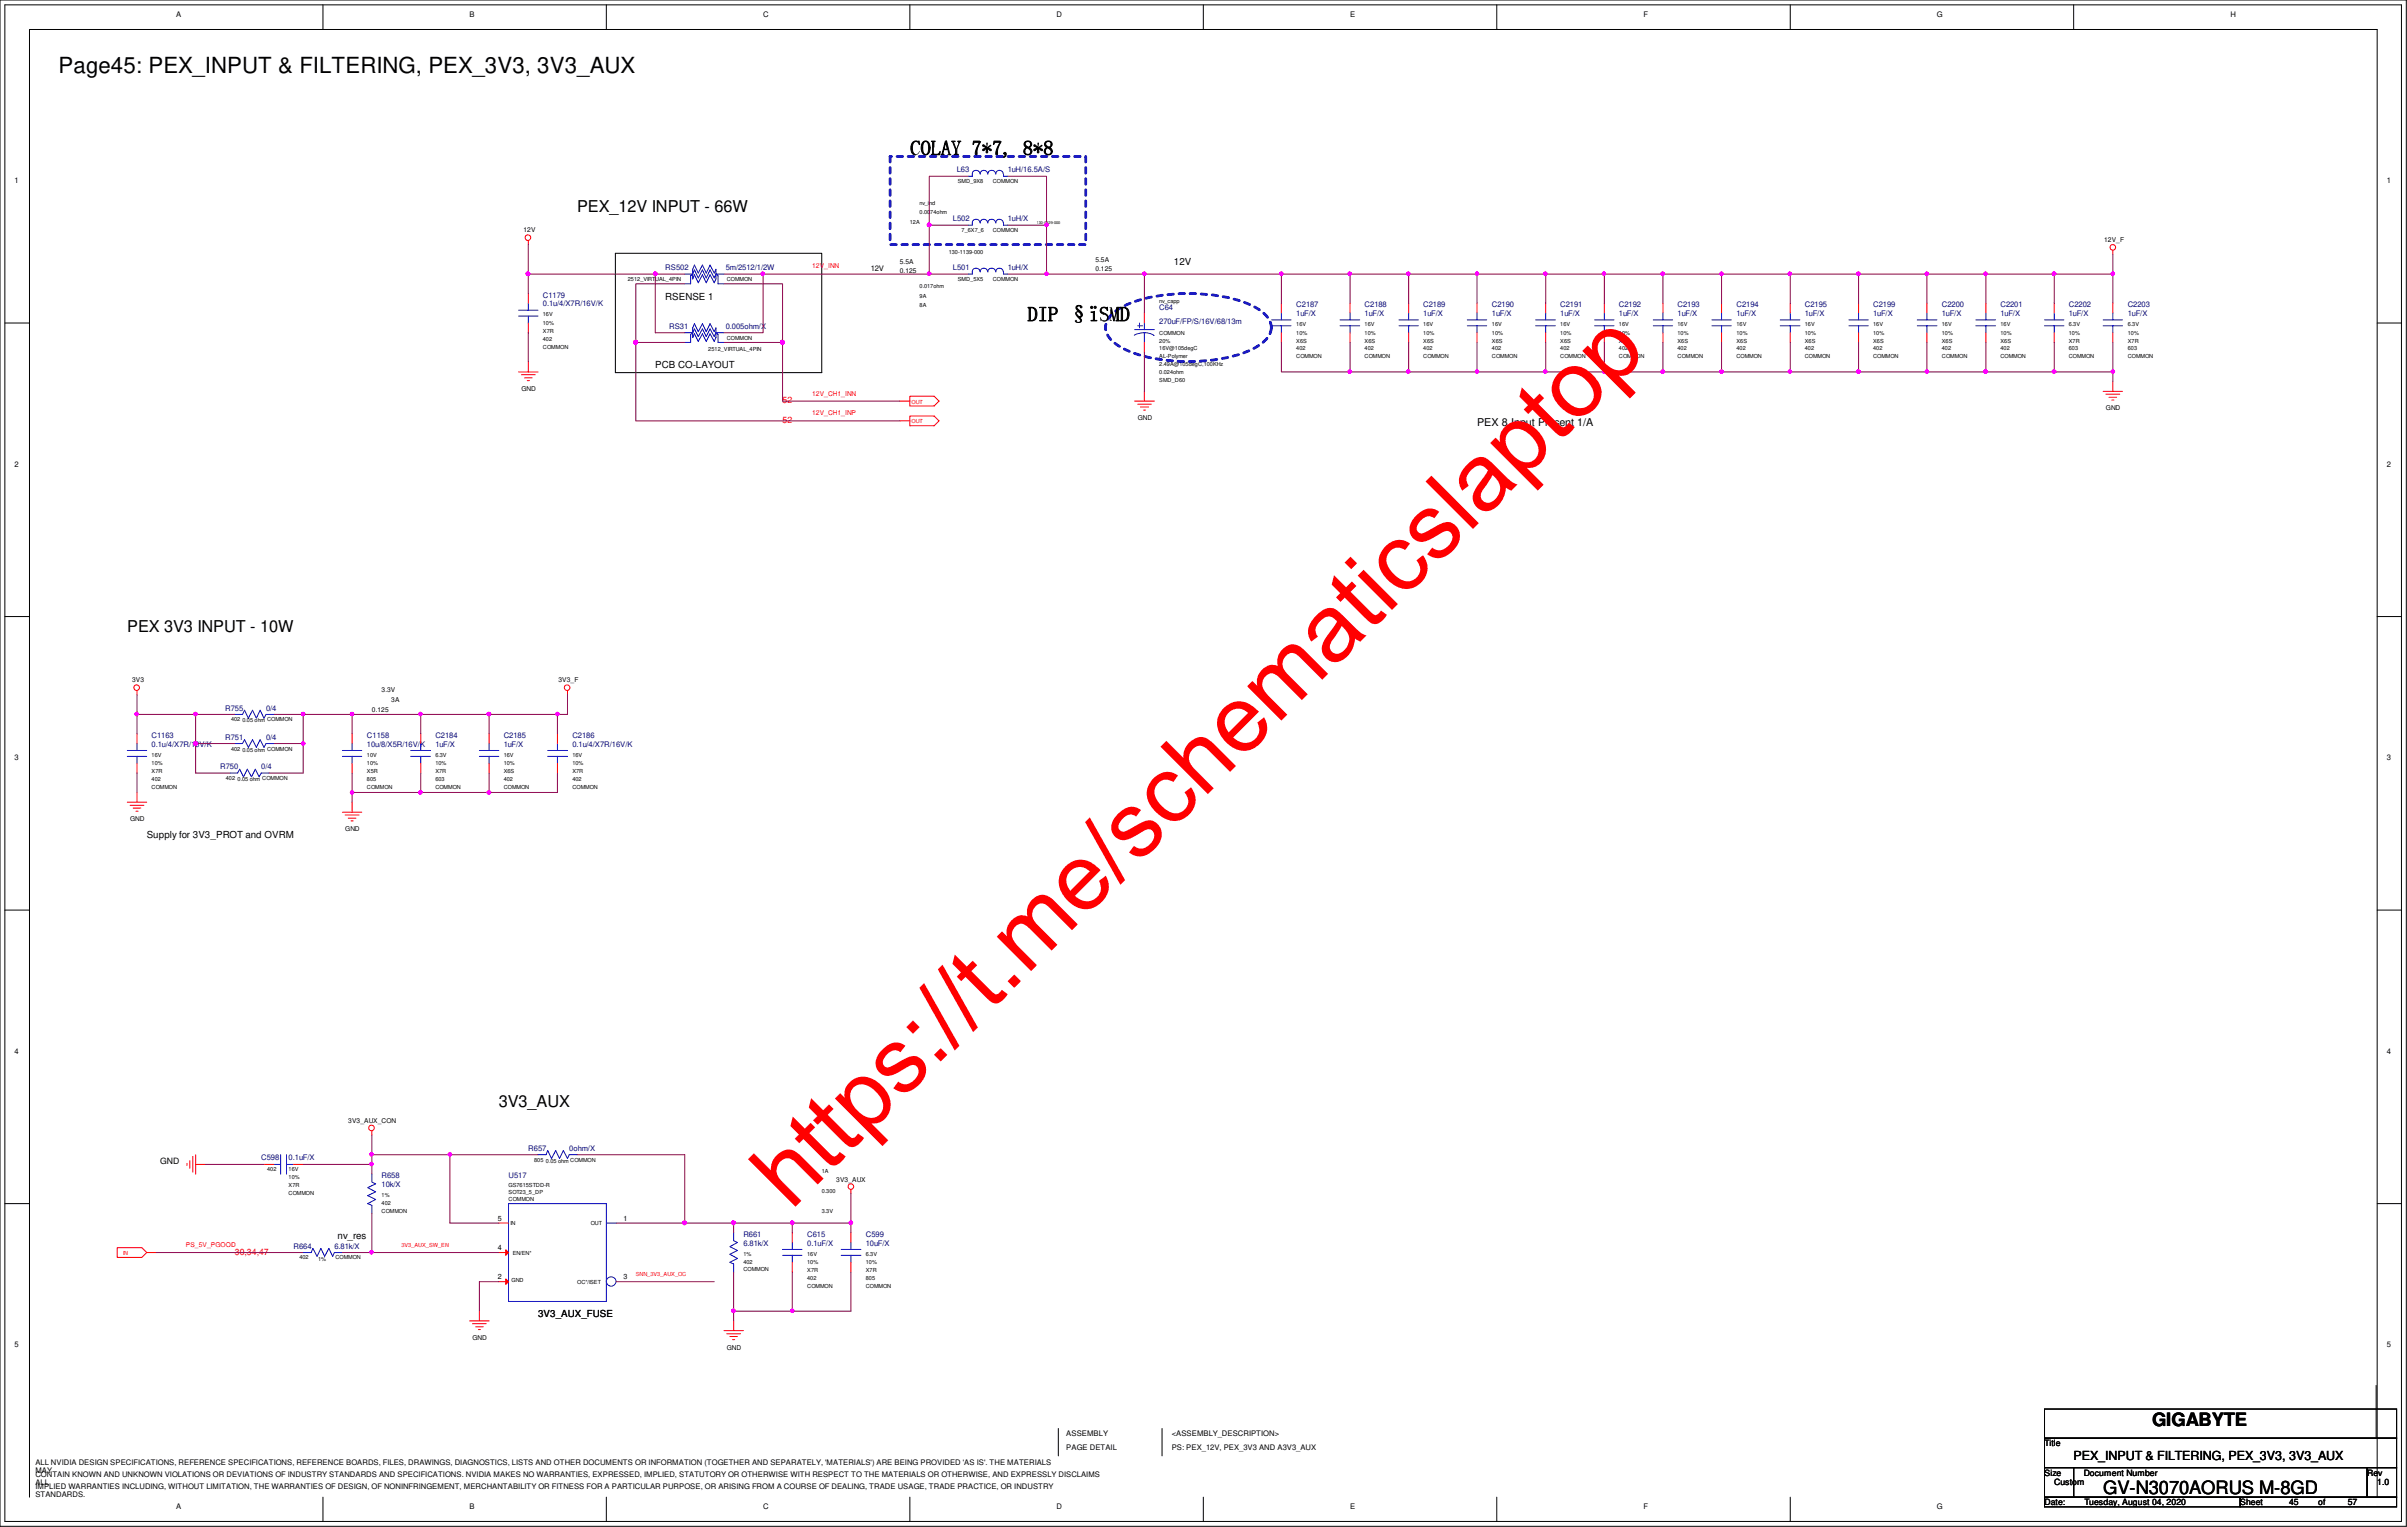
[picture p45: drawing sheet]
<svg xmlns="http://www.w3.org/2000/svg" width="294mm" height="186mm" viewBox="0 0 294 186" stroke-linecap="round" stroke-linejoin="round" font-family="sans-serif">
<defs><g id="words">
<text font-size="11.4" fill="#f00" x="96.5" y="147.8" transform="rotate(-45 96.5 147.8)">https://t.me/schematicslaptop</text>
<text font-size="2.7" x="7.2" y="8.9">Page45: PEX_INPUT &amp; FILTERING, PEX_3V3, 3V3_AUX</text>
<g font-size="2.5">
<text x="111.1" y="18.9">COLAY 7*7, 8*8</text>
<text x="125.4" y="39.2">DIP §ïSMD</text>
</g>
<g font-size="2.2">
<text x="262.6" y="174">GIGABYTE</text>
<text x="256.7" y="182.3">GV-N3070AORUS M-8GD</text>
</g>
<g font-size="2">
<text x="70.4" y="25.8">PEX_12V INPUT - 66W</text>
<text x="15.5" y="77.1">PEX 3V3 INPUT - 10W</text>
<text x="60.9" y="135">3V3_AUX</text>
</g>
<text font-size="1.5" x="253.1" y="178.1">PEX_INPUT &amp; FILTERING, PEX_3V3, 3V3_AUX</text>
<text font-size="1.3" x="180.3" y="52">PEX 8 Input Present 1/A</text>
<g font-size="1.2">
<text x="143.3" y="32.4">12V</text>
<text x="81.2" y="36.6">RSENSE 1</text>
<text x="80" y="44.9">PCB CO-LAYOUT</text>
<text x="17.9" y="102.2">Supply for 3V3_PROT and OVRM</text>
<text x="41.2" y="151.2">nv_res</text>
<text x="65.7" y="160.7">3V3_AUX_FUSE</text>
</g>
<g font-size="1.1" fill="#f00">
<text x="95.5" y="51.6">52</text>
<text x="95.5" y="49.2">52</text>
<text x="28.7" y="153.1">30,34,47</text>
</g>
<g font-size="1.1">
<text x="19.6" y="142.1">GND</text>
<text x="249.5" y="176.4">Title</text>
<text x="249.5" y="180">Size</text>
<text x="249.5" y="183.6">Date:</text>
<text x="250.7" y="181.2">Custom</text>
<text x="254.3" y="180">Document Number</text>
<text x="254.4" y="183.6">Tuesday, August 04, 2020</text>
<text x="273.4" y="183.6">Sheet</text>
<text x="279.4" y="183.6">45</text>
<text x="282.9" y="183.6">of</text>
<text x="286.5" y="183.6">57</text>
<text x="288.9" y="180">Rev</text>
<text x="290.1" y="181.2">1.0</text>
</g>
<g font-size=".9">
<text x="21.5" y="2">A</text>
<text x="57.3" y="2">B</text>
<text x="93.1" y="2">C</text>
<text x="128.9" y="2">D</text>
<text x="164.8" y="2">E</text>
<text x="200.6" y="2">F</text>
<text x="236.4" y="2">G</text>
<text x="272.2" y="2">H</text>
<text x="1.8" y="22.4">1</text>
<text x="291.3" y="22.4">1</text>
<text x="106.3" y="33.1">12V</text>
<text x="1.8" y="56.9">2</text>
<text x="291.3" y="56.9">2</text>
<text x="1.8" y="92.8">3</text>
<text x="291.3" y="92.8">3</text>
<text x="1.8" y="128.6">4</text>
<text x="291.3" y="128.6">4</text>
<text x="60.7" y="148.9">5</text>
<text x="76.1" y="148.9">1</text>
<text x="60.7" y="152.5">4</text>
<text x="60.7" y="156.1">2</text>
<text x="76.1" y="156.1">3</text>
<text x="1.8" y="164.4">5</text>
<text x="291.3" y="164.4">5</text>
<text x="4.3" y="178.7">ALL NVIDIA DESIGN SPECIFICATIONS, REFERENCE SPECIFICATIONS, REFERENCE BOARDS, FILES, DRAWINGS, DIAGNOSTICS, LISTS AND OTHER DOCUMENTS OR INFORMATION (TOGETHER AND SEPARATELY, 'MATERIALS') ARE BEING PROVIDED 'AS IS'. THE MATERIALS</text>
<text x="4.3" y="179.7">MAY</text>
<text x="130.1" y="177">PAGE DETAIL</text>
<text x="130.1" y="175.3">ASSEMBLY</text>
<text x="143" y="177">PS: PEX_12V, PEX_3V3 AND A3V3_AUX</text>
<text x="143" y="175.3">&lt;ASSEMBLY_DESCRIPTION&gt;</text>
<text x="4.3" y="180.2">CONTAIN KNOWN AND UNKNOWN VIOLATIONS OR DEVIATIONS OF INDUSTRY STANDARDS AND SPECIFICATIONS. NVIDIA MAKES NO WARRANTIES, EXPRESSED, IMPLIED, STATUTORY OR OTHERWISE WITH RESPECT TO THE MATERIALS OR OTHERWISE, AND EXPRESSLY DISCLAIMS</text>
<text x="4.3" y="181.1">ALL</text>
<text x="4.3" y="181.7">IMPLIED WARRANTIES INCLUDING, WITHOUT LIMITATION, THE WARRANTIES OF DESIGN, OF NONINFRINGEMENT, MERCHANTABILITY OR FITNESS FOR A PARTICULAR PURPOSE, OR ARISING FROM A COURSE OF DEALING, TRADE USAGE, TRADE PRACTICE, OR INDUSTRY</text>
<text x="4.3" y="182.7">STANDARDS.</text>
<text x="21.5" y="184.1">A</text>
<text x="57.3" y="184.1">B</text>
<text x="93.1" y="184.1">C</text>
<text x="128.9" y="184.1">D</text>
<text x="164.8" y="184.1">E</text>
<text x="200.6" y="184.1">F</text>
<text x="236.4" y="184.1">G</text>
</g>
<g font-size=".9" fill="#000080">
<text x="116.8" y="21">L63</text>
<text x="123" y="21">1uH/16.5A/S</text>
<text x="116.3" y="27">L502</text>
<text x="123" y="27">1uH/X</text>
<text x="81.2" y="33">RS502</text>
<text x="88.6" y="33">5m/2512/1/2W</text>
<text x="116.3" y="33">L501</text>
<text x="123" y="33">1uH/X</text>
<text x="66.3" y="37.4">0.1u/4/X7R/16V/K</text>
<text x="66.3" y="36.3">C1179</text>
<text x="81.7" y="40.1">RS31</text>
<text x="88.6" y="40.1">0.005ohm/X</text>
<text x="141.5" y="37.8">C64</text>
<text x="141.5" y="39.5">270uF/FP/S/16V/68/13m</text>
<text x="158.2" y="38.6">1uF/X</text>
<text x="158.2" y="37.5">C2187</text>
<text x="166.5" y="38.6">1uF/X</text>
<text x="166.5" y="37.5">C2188</text>
<text x="173.7" y="38.6">1uF/X</text>
<text x="173.7" y="37.5">C2189</text>
<text x="182.1" y="38.6">1uF/X</text>
<text x="182.1" y="37.5">C2190</text>
<text x="190.4" y="37.5">C2191</text>
<text x="190.4" y="38.6">1uF/X</text>
<text x="197.6" y="37.5">C2192</text>
<text x="197.6" y="38.6">1uF/X</text>
<text x="204.7" y="37.5">C2193</text>
<text x="204.7" y="38.6">1uF/X</text>
<text x="211.9" y="37.5">C2194</text>
<text x="211.9" y="38.6">1uF/X</text>
<text x="220.3" y="37.5">C2195</text>
<text x="220.3" y="38.6">1uF/X</text>
<text x="228.6" y="38.6">1uF/X</text>
<text x="228.6" y="37.5">C2199</text>
<text x="237" y="38.6">1uF/X</text>
<text x="237" y="37.5">C2200</text>
<text x="244.1" y="38.6">1uF/X</text>
<text x="244.1" y="37.5">C2201</text>
<text x="252.5" y="38.6">1uF/X</text>
<text x="252.5" y="37.5">C2202</text>
<text x="259.7" y="38.6">1uF/X</text>
<text x="259.7" y="37.5">C2203</text>
<text x="27.5" y="86.7">R755</text>
<text x="32.5" y="86.7">0/4</text>
<text x="18.5" y="90">C1163</text>
<text x="18.5" y="91.1">0.1u/4/X7R/16V/K</text>
<text x="26.9" y="93.9">R750</text>
<text x="27.5" y="90.3">R751</text>
<text x="31.9" y="93.9">0/4</text>
<text x="32.5" y="90.3">0/4</text>
<text x="44.8" y="91.1">10u/8/X5R/16V/K</text>
<text x="44.8" y="90">C1158</text>
<text x="53.1" y="90">C2184</text>
<text x="53.1" y="91.1">1uF/X</text>
<text x="61.5" y="90">C2185</text>
<text x="61.5" y="91.1">1uF/X</text>
<text x="69.9" y="90">C2186</text>
<text x="69.9" y="91.1">0.1u/4/X7R/16V/K</text>
<text x="31.9" y="141.5">C598</text>
<text x="35.2" y="141.5">0.1uF/X</text>
<text x="46.6" y="143.8">R658</text>
<text x="62.1" y="143.8">U517</text>
<text x="64.5" y="140.4">R657</text>
<text x="69.5" y="140.4">0ohm/X</text>
<text x="46.6" y="144.8">10k/X</text>
<text x="35.8" y="152.4">R664</text>
<text x="40.8" y="152.4">6.81k/X</text>
<text x="90.7" y="150.9">R661</text>
<text x="90.7" y="152">6.81k/X</text>
<text x="98.5" y="150.9">C615</text>
<text x="98.5" y="152">0.1uF/X</text>
<text x="105.7" y="152">10uF/X</text>
<text x="105.7" y="150.9">C599</text>
</g>
<g font-size=".8">
<text x="63.9" y="28.3">12V</text>
<text x="256.8" y="29.5">12V_F</text>
<text x="109.8" y="32.2">5.5A</text>
<text x="109.8" y="33.4">0.125</text>
<text x="133.7" y="33.1">0.125</text>
<text x="133.7" y="31.9">5.5A</text>
<text x="63.6" y="47.7">GND</text>
<text x="138.9" y="51.3">GND</text>
<text x="257" y="50.1">GND</text>
<text x="16.1" y="83.3">3V3</text>
<text x="68.2" y="83.3">3V3_F</text>
<text x="45.4" y="86.8">0.125</text>
<text x="46.6" y="84.5">3.3V</text>
<text x="47.8" y="85.6">3A</text>
<text x="15.9" y="100.2">GND</text>
<text x="42.1" y="101.4">GND</text>
<text x="42.5" y="137.1">3V3_AUX_CON</text>
<text x="102.1" y="144.3">3V3_AUX</text>
<text x="57.7" y="163.5">GND</text>
<text x="88.7" y="164.7">GND</text>
</g>
<g font-size=".8" fill="#f00">
<text x="99.1" y="32.7">12V_INN</text>
<text x="99.1" y="48.3">12V_CH1_INN</text>
<text x="99.1" y="50.6">12V_CH1_INP</text>
<text x="22.7" y="152.1">PS_5V_PGOOD</text>
</g>
<g font-size=".7">
<text x="116.9" y="22.4">SMD_9X8</text>
<text x="121.2" y="22.4">COMMON</text>
<text x="111" y="27.4">12A</text>
<text x="112.2" y="25">nv_ind</text>
<text x="112.2" y="26.2">0.0074ohm</text>
<text x="117.3" y="28.3">7_6X7_6</text>
<text x="121.2" y="28.3">COMMON</text>
<text x="76.6" y="34.3">2512_VIRTUAL_4PIN</text>
<text x="88.7" y="34.3">COMMON</text>
<text x="112.2" y="35.1">0.017ohm</text>
<text x="115.8" y="30.9">130-1139-000</text>
<text x="116.9" y="34.3">SMD_5X5</text>
<text x="121.2" y="34.3">COMMON</text>
<text x="66.3" y="40.6">X7R</text>
<text x="66.3" y="39.7">10%</text>
<text x="66.3" y="38.6">16V</text>
<text x="66.3" y="41.6">402</text>
<text x="88.7" y="41.4">COMMON</text>
<text x="112.2" y="37.5">8A</text>
<text x="112.2" y="36.3">9A</text>
<text x="141.5" y="36.9">nv_capp</text>
<text x="141.5" y="40.9">COMMON</text>
<text x="141.5" y="41.8">20%</text>
<text x="158.2" y="39.8">16V</text>
<text x="158.2" y="40.9">10%</text>
<text x="158.2" y="41.8">X6S</text>
<text x="166.5" y="39.8">16V</text>
<text x="166.5" y="40.9">10%</text>
<text x="166.5" y="41.8">X6S</text>
<text x="173.7" y="39.8">16V</text>
<text x="173.7" y="40.9">10%</text>
<text x="173.7" y="41.8">X6S</text>
<text x="182.1" y="40.9">10%</text>
<text x="182.1" y="39.8">16V</text>
<text x="182.1" y="41.8">X6S</text>
<text x="190.4" y="39.8">16V</text>
<text x="190.4" y="40.9">10%</text>
<text x="190.4" y="41.8">X6S</text>
<text x="197.6" y="39.8">16V</text>
<text x="197.6" y="41.8">X6S</text>
<text x="197.6" y="40.9">10%</text>
<text x="204.7" y="39.8">16V</text>
<text x="204.7" y="40.9">10%</text>
<text x="204.7" y="41.8">X6S</text>
<text x="211.9" y="40.9">10%</text>
<text x="211.9" y="39.8">16V</text>
<text x="211.9" y="41.8">X6S</text>
<text x="220.3" y="41.8">X6S</text>
<text x="220.3" y="40.9">10%</text>
<text x="220.3" y="39.8">16V</text>
<text x="228.6" y="40.9">10%</text>
<text x="228.6" y="39.8">16V</text>
<text x="228.6" y="41.8">X6S</text>
<text x="237" y="39.8">16V</text>
<text x="237" y="40.9">10%</text>
<text x="237" y="41.8">X6S</text>
<text x="244.1" y="40.9">10%</text>
<text x="244.1" y="39.8">16V</text>
<text x="244.1" y="41.8">X6S</text>
<text x="252.5" y="39.8">6.3V</text>
<text x="252.5" y="40.9">10%</text>
<text x="252.5" y="41.8">X7R</text>
<text x="259.7" y="41.8">X7R</text>
<text x="259.7" y="40.9">10%</text>
<text x="259.7" y="39.8">6.3V</text>
<text x="66.3" y="42.5">COMMON</text>
<text x="86.4" y="42.9">2512_VIRTUAL_4PIN</text>
<text x="141.5" y="46.6">SMD_D60</text>
<text x="141.5" y="45.6">0.024ohm</text>
<text x="141.5" y="43.7">AL-Polymer</text>
<text x="141.5" y="42.8">16V@105degC</text>
<text x="141.5" y="44.7">2.49A@105degC,100KHz</text>
<text x="158.2" y="43.7">COMMON</text>
<text x="158.2" y="42.8">402</text>
<text x="166.5" y="42.8">402</text>
<text x="166.5" y="43.7">COMMON</text>
<text x="173.7" y="43.7">COMMON</text>
<text x="173.7" y="42.8">402</text>
<text x="182.1" y="43.7">COMMON</text>
<text x="182.1" y="42.8">402</text>
<text x="190.4" y="43.7">COMMON</text>
<text x="190.4" y="42.8">402</text>
<text x="197.6" y="42.8">402</text>
<text x="197.6" y="43.7">COMMON</text>
<text x="204.7" y="42.8">402</text>
<text x="204.7" y="43.7">COMMON</text>
<text x="211.9" y="43.7">COMMON</text>
<text x="211.9" y="42.8">402</text>
<text x="220.3" y="43.7">COMMON</text>
<text x="220.3" y="42.8">402</text>
<text x="228.6" y="43.7">COMMON</text>
<text x="228.6" y="42.8">402</text>
<text x="237" y="42.8">402</text>
<text x="237" y="43.7">COMMON</text>
<text x="244.1" y="42.8">402</text>
<text x="244.1" y="43.7">COMMON</text>
<text x="252.5" y="43.7">COMMON</text>
<text x="252.5" y="42.8">603</text>
<text x="259.7" y="43.7">COMMON</text>
<text x="259.7" y="42.8">603</text>
<text x="28.2" y="88">402</text>
<text x="29.6" y="88.1">0.05 ohm COMMON</text>
<text x="18.5" y="93.4">10%</text>
<text x="18.5" y="94.4">X7R</text>
<text x="18.5" y="92.3">16V</text>
<text x="18.5" y="95.3">402</text>
<text x="27.6" y="95.2">402</text>
<text x="28.2" y="91.6">402</text>
<text x="29" y="95.3">0.05 ohm COMMON</text>
<text x="29.6" y="91.7">0.05 ohm COMMON</text>
<text x="44.8" y="95.3">805</text>
<text x="44.8" y="94.4">X5R</text>
<text x="44.8" y="92.3">10V</text>
<text x="44.8" y="93.4">10%</text>
<text x="53.1" y="95.3">603</text>
<text x="53.1" y="94.4">X7R</text>
<text x="53.1" y="93.4">10%</text>
<text x="53.1" y="92.3">6.3V</text>
<text x="61.5" y="95.3">402</text>
<text x="61.5" y="94.4">X6S</text>
<text x="61.5" y="93.4">10%</text>
<text x="61.5" y="92.3">16V</text>
<text x="69.9" y="94.4">X7R</text>
<text x="69.9" y="93.4">10%</text>
<text x="69.9" y="92.3">16V</text>
<text x="69.9" y="95.3">402</text>
<text x="18.5" y="96.3">COMMON</text>
<text x="44.8" y="96.3">COMMON</text>
<text x="53.1" y="96.3">COMMON</text>
<text x="61.5" y="96.3">COMMON</text>
<text x="69.9" y="96.3">COMMON</text>
<text x="32.6" y="142.9">402</text>
<text x="35.2" y="142.9">16V</text>
<text x="35.2" y="143.9">10%</text>
<text x="65.2" y="141.7">805</text>
<text x="66.6" y="141.9">0.05 ohm COMMON</text>
<text x="100.3" y="143.2">1A</text>
<text x="35.2" y="145.8">COMMON</text>
<text x="35.2" y="144.9">X7R</text>
<text x="46.6" y="146">1%</text>
<text x="46.6" y="147">402</text>
<text x="46.6" y="148">COMMON</text>
<text x="62.1" y="145.7">SOT23_5_DP</text>
<text x="62.1" y="146.5">COMMON</text>
<text x="62.1" y="144.9">GS7615STDD-R</text>
<text x="62.3" y="149.5">IN</text>
<text x="72.1" y="149.5">OUT</text>
<text x="100.3" y="145.5">0.300</text>
<text x="100.3" y="148">3.3V</text>
<text x="36.5" y="153.7">402</text>
<text x="38.8" y="153.8">1%</text>
<text x="40.9" y="153.7">COMMON</text>
<text x="62.6" y="153.1">EN/EN*</text>
<text x="90.7" y="153.2">1%</text>
<text x="90.7" y="154.2">402</text>
<text x="90.7" y="155.1">COMMON</text>
<text x="98.5" y="153.2">16V</text>
<text x="98.5" y="154.3">10%</text>
<text x="98.5" y="155.2">X7R</text>
<text x="105.7" y="155.2">X7R</text>
<text x="105.7" y="153.2">6.3V</text>
<text x="105.7" y="154.3">10%</text>
<text x="62.4" y="156.4">GND</text>
<text x="70.4" y="156.7">OC*/ISET</text>
<text x="98.5" y="156.2">402</text>
<text x="98.5" y="157.1">COMMON</text>
<text x="105.7" y="156.2">805</text>
<text x="105.7" y="157.1">COMMON</text>
</g>
<g font-size=".7" fill="#f00">
<text x="111.3" y="51.6">OUT</text>
<text x="111.3" y="49.2">OUT</text>
<text x="15" y="153.1">IN</text>
<text x="49" y="152.1">3V3_AUX_SW_EN</text>
<text x="77.6" y="155.7">SNN_3V3_AUX_OC</text>
</g>
<text font-size=".5" x="126.5" y="27.3">130-0429-000</text>
</g></defs>
<g fill="none" stroke="#000" stroke-width=".12">
<path d="M0 0h293.7v186.2h-293.7zM.6 .6h292.5v185h-292.5zM39.4 .6v3M74 .6v3M111 .6v3M146.9 .6v3M182.7 .6v3M218.5 .6v3M253.1 .6v3M.6 39.4h3M75.1 30.9h25.2v14.6h-25.2zM290.1 39.4h3"/>
<path d="M.6 75.2h3M290.1 75.2h3M.6 111h3M290.1 111h3M.6 146.9h3M290.1 146.9h3M129.2 174.3v3.3M141.8 174.3v3.3M249.5 171.9h43v3.6h-43zM249.5 175.5h43v3.6h-43zM249.5 179.1h3.6v3.6h-3.6zM253.1 179.1h35.8v3.6h-35.8z"/>
<path d="M288.9 179.1h3.6v3.6h-3.6zM290 169v6.4M3.6 182.7v-179.1h286.5v179.1M39.4 182.7v2.9M74 182.7v2.9M111 182.7v2.9M146.9 182.7v2.9M182.7 182.7v2.9M218.5 182.7v2.9M249.5 182.7h23.9v1.2h-23.9zM273.4 182.7h19.1v1.2h-19.1z"/>
</g>
<path d="M108.6 19.1h23.9v10.7h-23.9zM135.9 38.2a12.1 12.1 0 0 1 6.2-2.2 20.9 20.9 0 0 1 10.6 1.2 4.3 4.3 0 0 1 2.3 2.1 2.12 2.12 0 0 1-.8 2.4 12.2 12.2 0 0 1-6.2 2.2 20.7 20.7 0 0 1-10.6-1.2 4.3 4.3 0 0 1-2.4-2.1 2.14 2.14 0 0 1 .9-2.4z" fill="none" stroke="#00f" stroke-width=".34" stroke-dasharray=".7 .7"/>
<g fill="none" stroke="#f00" stroke-width=".12">
<path d="M64.5 29.4v.4M83.6 33.4h.1M83.6 34.6h.1M88.3 34.6h.1M88.3 33.4h.1M118.2 27.5h.1M123 27.5h.1M257.9 30.6v.4M63.3 45.4h2.4M63.6 45.7h1.7M64 46.1h.9M64.3 46.4h.3"/>
<path d="M64.5 44.2v1.2M83.6 40.6h.1M83.6 41.8h.1M88.3 41.8h.1M88.3 40.6h.1M109.8 51.4h1.2M109.8 48.9h1.2M111 50.8h3l.6 .6-.6 .5h-3zM111 48.3h3l.6 .6-.6 .6h-3zM138.5 48.9h2.4M138.9 49.3h1.6M139.2 49.7h1"/>
<path d="M139.6 50h.2M139.7 47.8v1.1M256.7 47.8h2.3M257 48.1h1.7M257.4 48.5h.9M257.7 48.8h.3M257.9 46.6v1.2M15.5 97.9h2.4M15.9 98.3h1.7M16.3 98.6h.9M16.6 99h.2M16.7 96.7v1.2"/>
<path d="M16.7 84.3v.5M16.7 89.5v1.2M16.7 93.1v1.2M28.1 94.3h.1M28.7 90.7h.1M28.7 87.2h.1M32.9 94.3h.1M33.4 90.7h.1M33.4 87.2h.1M41.8 99.1h2.4M42.1 99.4h1.7M42.5 99.8h.9"/>
<path d="M43 97.9v1.2M43 89.5v1.2M43 93.1v1.2M69.3 84.3v.5M42.8 100.2h.3M45.4 138v.5M19.1 152.8h-1.2l-.6 .6h-3v-1.2h3l.6 .6M22.8 141.9v.3M23.2 141.6v.9M23.5 141.1v1.9M23.9 142.1h1.2M23.9 140.9v2.4"/>
<path d="M32.2 142.1h1.2M35.8 142.1h1.2M37 152.8h.1M41.8 152.8h.1M45.4 143.3h.1M45.4 148h.1M58.5 160v1.2M75.2 149.2h.1M103.8 145.2v.4M57.3 161.2h2.4M57.7 161.5h1.7M58 161.9h1"/>
<path d="M58.4 162.2h.2M88.3 162.3h2.4M88.7 162.7h1.7M89.1 163.1h.9M89.4 163.4h.3M89.5 161.2v1.1"/>
<circle cx="64.4" cy="29" r=".34"/>
<circle cx="257.8" cy="30.2" r=".34"/>
<circle cx="16.7" cy="83.9" r=".34"/>
<circle cx="69.2" cy="83.9" r=".34"/>
<circle cx="45.3" cy="137.6" r=".34"/>
<circle cx="103.8" cy="144.8" r=".34"/>
</g>
<g fill="none" stroke="#00f" stroke-width=".12">
<path d="M83.6 33.4h.9M84.5 33.4l-.2 .3v.9h-.7M84.5 33.4l.3-.5 .4 1 .5-1 .5 1 .5-1 .5 1 .2-.5M84.8 39.5l.4 1 .5-1 .5 1 .5-1 .5 1 .2-.5v1.2l-.2 .5-.5-1-.5 1-.5-1-.5 1-.4-1-.3 .5v-1.2zM84.8 32.3l.4 1 .5-1 .5 1 .5-1 .5 1 .2-.4v1.1l-.2 .5-.5-1-.5 1-.5-1-.5 1-.4-1-.3 .5v-1.1zM87.4 33.4l.2 .3v.9h.7M87.4 33.4h.9M119.6 27.2a.5 .5 0 0 0-.6-.4 .5 .5 0 0 0-.3 .7h-.5M120.5 27.2a.45 .45 0 0 0-.4-.5 .45 .45 0 0 0-.5 .5M121.5 27.2a.47 .47 0 0 0-.5-.5 .47 .47 0 0 0-.4 .5M122.4 27.2a.45 .45 0 0 0-.4-.5 .45 .45 0 0 0-.5 .5M122.5 27.2v.3h.5"/>
<path d="M83.6 40.6h.9M84.5 40.6l-.2 .2v1h-.7M87.4 40.6l.2 .2v1h.7M87.4 40.6h.9M87.4 40.6l-.2 .5-.5-1-.5 1-.5-1-.5 1-.4-1-.3 .5M15.5 91.6h2.4M15.5 92.3h2.4M16.7 92.3v.8M16.7 90.7v.9M28.1 94.3h.9l.3-.4 .4 .9 .5-.9 .5 .9 .5-.9 .4 .9 .3-.5h1M28.7 90.7h.9l.2-.4 .5 .9 .5-.9 .5 .9 .4-.9 .5 .9 .3-.5h.9M28.7 87.2h.9l.2-.5 .5 .9 .5-.9 .5 .9 .4-.9 .5 .9 .3-.4h.9"/>
<path d="M41.8 91.6h2.4M41.8 92.3h2.4M43 92.3v.8M43 90.7v.9M33.4 142.1h.8M34.2 140.9v2.4M35 142.1h.8M35 140.9v2.4M37 152.8h1l.2-.5 .5 1 .5-1 .4 1 .5-1 .5 1 .2-.5h1M45.4 143.3v.9l.4 .2-.9 .5 .9 .5-.9 .5 .9 .4-.9 .6 .5 .2v.9M62.1 156.4h.1M62.1 152.8h.1"/>
<path d="M62.1 149.2h.1M62.1 146.9h11.9v11.9h-11.9zM74 149.2h1.2"/>
<circle cx="74.6" cy="156.4" r=".58"/>
</g>
<path d="M61.7 156l.4 .4-.4 .3z" fill="#f00"/>
<path d="M60.9 156.4h1.2M61.7 156l.4 .4-.4 .3zM75.2 156.4h.1" fill="none" stroke="#f00" stroke-width=".12"/>
<path d="M61.7 152.5l.4 .3-.4 .4z" fill="#f00"/>
<g fill="none" stroke="#f00" stroke-width=".12">
<path d="M64.5 35.8v1.2M64.5 39.4v1.2M118.2 33.4h.1M118.2 21.5h.1M123 33.4h.1M123 21.5h.1M139.7 38.2v1.2M156.4 37v1.2M164.8 37v1.2M171.9 37v1.2M180.3 37v1.2M188.6 37v1.2"/>
<path d="M195.8 37v1.2M202.9 37v1.2M210.1 37v1.2M218.5 37v1.2M226.8 37v1.2M235.2 37v1.2M242.4 37v1.2M250.7 37v1.2M257.9 37v1.2M139.7 41.8v1.2M156.4 40.6v1.2M164.8 40.6v1.2"/>
<path d="M171.9 40.6v1.2M180.3 40.6v1.2M188.6 40.6v1.2M195.8 40.6v1.2M202.9 40.6v1.2M210.1 40.6v1.2M218.5 40.6v1.2M226.8 40.6v1.2M235.2 40.6v1.2M242.4 40.6v1.2M250.7 40.6v1.2M257.9 40.6v1.2"/>
<path d="M51.4 89.5v1.2M51.4 93.1v1.2M59.7 89.5v1.2M59.7 93.1v1.2M68 89.5v1.2M68 93.1v1.2M60.9 152.8h1.2M60.9 149.2h1.2M61.7 152.5l.4 .3-.4 .4zM65.7 140.9h.1M70.4 140.9h.1M89.5 150.4h.1"/>
<path d="M89.5 155.2h.1M96.7 150.4v1.2M96.7 154v1.2M103.8 150.4v1.2M103.8 154v1.2"/>
</g>
<g fill="none" stroke="#00f" stroke-width=".12">
<path d="M63.3 37.8h2.4M63.3 38.6h2.4M64.5 38.6v.8M64.5 37v.8M119.6 33.1a.5 .5 0 0 0-.6-.4 .5 .5 0 0 0-.3 .7h-.5M119.6 21.2a.5 .5 0 0 0-.6-.4 .5 .5 0 0 0-.3 .7h-.5M120.5 33.1a.45 .45 0 0 0-.4-.4 .45 .45 0 0 0-.5 .5M120.5 21.2a.45 .45 0 0 0-.4-.4 .45 .45 0 0 0-.5 .5M121.5 33.1a.47 .47 0 0 0-.5-.4 .47 .47 0 0 0-.4 .5M121.5 21.2a.47 .47 0 0 0-.5-.4 .47 .47 0 0 0-.4 .5M122.4 33.1a.45 .45 0 0 0-.4-.4 .45 .45 0 0 0-.5 .5M122.4 21.2a.45 .45 0 0 0-.4-.4 .45 .45 0 0 0-.5 .5"/>
<path d="M122.5 33.2v.2h.5M122.5 21.3v.2h.5M138.9 39.8h.5M139.1 39.4v.6M139.7 39.4v.8M155.2 39h2.4M155.2 39.8h2.4M156.4 39.8v.8M156.4 38.2v.8M163.5 39h2.4M163.5 39.8h2.4M164.8 39.8v.8"/>
<path d="M164.8 38.2v.8M170.7 39h2.4M170.7 39.8h2.4M171.9 39.8v.8M171.9 38.2v.8M179.1 39h2.3M179.1 39.8h2.3M180.3 39.8v.8M180.3 38.2v.8M187.4 39h2.4M187.4 39.8h2.4M188.6 39.8v.8"/>
<path d="M188.6 38.2v.8M194.6 39h2.4M194.6 39.8h2.4M195.8 39.8v.8M195.8 38.2v.8M201.8 39h2.3M201.8 39.8h2.3M202.9 39.8v.8M202.9 38.2v.8M208.9 39h2.4M208.9 39.8h2.4M210.1 39.8v.8"/>
<path d="M210.1 38.2v.8M217.3 39h2.4M217.3 39.8h2.4M218.5 39.8v.8M218.5 38.2v.8M225.6 39h2.4M225.6 39.8h2.4M226.8 39.8v.8M226.8 38.2v.8M234 39h2.4M234 39.8h2.4M235.2 39.8v.8"/>
<path d="M235.2 38.2v.8M241.1 39h2.4M241.1 39.8h2.4M242.4 39.8v.8M242.4 38.2v.8M249.5 39h2.4M249.5 39.8h2.4M250.7 39.8v.8M250.7 38.2v.8M256.7 39h2.3M256.7 39.8h2.3M257.9 39.8v.8"/>
<path d="M257.9 38.2v.8M138.4 40.9a2.45 2.45 0 0 1 2.4 0M138.5 40.2h2.4M139.7 40.6v1.2M50.1 91.6h2.4M50.1 92.3h2.4M51.4 92.3v.8M51.4 90.7v.9M58.5 91.6h2.4M58.5 92.3h2.4M59.7 92.3v.8M59.7 90.7v.9"/>
<path d="M66.8 91.6h2.5M66.8 92.3h2.5M68 92.3v.8M68 90.7v.9M65.7 140.9h.9l.2-.5 .5 1 .5-1 .5 1 .4-1 .6 1 .2-.5h.9M89.5 150.4v1l.5 .2-.9 .5 .9 .5-.9 .4 .9 .5-.9 .5 .4 .2v1M95.5 152.4h2.4M95.5 153.2h2.4M96.7 153.2v.8M96.7 151.6v.8M102.7 152.4h2.4M102.7 153.2h2.4"/>
<path d="M103.8 153.2v.8M103.8 151.6v.8"/>
</g>
<path d="M64.5 33.4v2.4" fill="none" stroke="#800040" stroke-width=".12"/>
<path d="M64.3 33.2h.3v.2v.1l-.2 .1-.1-.1z" fill-rule="evenodd" fill="#f0f"/>
<path d="M64.3 33.2h.3v.2v.1l-.2 .1-.1-.1z" fill="none" stroke="#f0f" stroke-width=".12"/>
<path d="M64.5 33.4h15.5" fill="none" stroke="#800040" stroke-width=".12"/>
<path d="M64.3 33.2h.3v.2v.1l-.2 .1-.1-.1z" fill-rule="evenodd" fill="#f0f"/>
<path d="M64.3 33.2h.3v.2v.1l-.2 .1-.1-.1z" fill="none" stroke="#f0f" stroke-width=".12"/>
<path d="M79.8 33.2h.3l.1 .2-.1 .1-.1 .1-.2-.1z" fill-rule="evenodd" fill="#f0f"/>
<path d="M79.8 33.2h.3l.1 .2-.1 .1-.1 .1-.2-.1z" fill="none" stroke="#f0f" stroke-width=".12"/>
<path d="M80 33.4v7.2" fill="none" stroke="#800040" stroke-width=".12"/>
<path d="M79.8 33.2h.3l.1 .2-.1 .1-.1 .1-.2-.1z" fill-rule="evenodd" fill="#f0f"/>
<path d="M79.8 33.2h.3l.1 .2-.1 .1-.1 .1-.2-.1z" fill="none" stroke="#f0f" stroke-width=".12"/>
<path d="M64.5 29.8v3.6M80 40.6h3.6" fill="none" stroke="#800040" stroke-width=".12"/>
<path d="M64.3 33.2h.3v.2v.1l-.2 .1-.1-.1z" fill-rule="evenodd" fill="#f0f"/>
<path d="M64.3 33.2h.3v.2v.1l-.2 .1-.1-.1z" fill="none" stroke="#f0f" stroke-width=".12"/>
<path d="M80 33.4h3.6" fill="none" stroke="#800040" stroke-width=".12"/>
<path d="M79.8 33.2h.3l.1 .2-.1 .1-.1 .1-.2-.1z" fill-rule="evenodd" fill="#f0f"/>
<path d="M79.8 33.2h.3l.1 .2-.1 .1-.1 .1-.2-.1z" fill="none" stroke="#f0f" stroke-width=".12"/>
<path d="M88.3 41.8h7.2" fill="none" stroke="#800040" stroke-width=".12"/>
<path d="M95.3 41.6h.3l.1 .1-.1 .2-.1 .1-.2-.1z" fill-rule="evenodd" fill="#f0f"/>
<path d="M95.3 41.6h.3l.1 .1-.1 .2-.1 .1-.2-.1z" fill="none" stroke="#f0f" stroke-width=".12"/>
<path d="M95.5 41.8v7.1" fill="none" stroke="#800040" stroke-width=".12"/>
<path d="M95.3 41.6h.3l.1 .1-.1 .2-.1 .1-.2-.1z" fill-rule="evenodd" fill="#f0f"/>
<path d="M95.3 41.6h.3l.1 .1-.1 .2-.1 .1-.2-.1z" fill="none" stroke="#f0f" stroke-width=".12"/>
<path d="M88.3 34.6h7.2v7.2M95.5 48.9h14.3" fill="none" stroke="#800040" stroke-width=".12"/>
<path d="M95.3 41.6h.3l.1 .1-.1 .2-.1 .1-.2-.1z" fill-rule="evenodd" fill="#f0f"/>
<path d="M95.3 41.6h.3l.1 .1-.1 .2-.1 .1-.2-.1z" fill="none" stroke="#f0f" stroke-width=".12"/>
<path d="M83.6 34.6h-6v7.2" fill="none" stroke="#800040" stroke-width=".12"/>
<path d="M77.4 41.6h.3l.1 .1-.1 .2-.1 .1-.2-.1z" fill-rule="evenodd" fill="#f0f"/>
<path d="M77.4 41.6h.3l.1 .1-.1 .2-.1 .1-.2-.1z" fill="none" stroke="#f0f" stroke-width=".12"/>
<path d="M77.6 41.8v9.6" fill="none" stroke="#800040" stroke-width=".12"/>
<path d="M77.4 41.6h.3l.1 .1-.1 .2-.1 .1-.2-.1z" fill-rule="evenodd" fill="#f0f"/>
<path d="M77.4 41.6h.3l.1 .1-.1 .2-.1 .1-.2-.1z" fill="none" stroke="#f0f" stroke-width=".12"/>
<path d="M77.6 41.8h6M77.6 51.4h32.2" fill="none" stroke="#800040" stroke-width=".12"/>
<path d="M77.4 41.6h.3l.1 .1-.1 .2-.1 .1-.2-.1z" fill-rule="evenodd" fill="#f0f"/>
<path d="M77.4 41.6h.3l.1 .1-.1 .2-.1 .1-.2-.1z" fill="none" stroke="#f0f" stroke-width=".12"/>
<path d="M123 33.4h4.7M156.4 37v-3.6h-16.7v4.8" fill="none" stroke="#800040" stroke-width=".12"/>
<path d="M156.2 33.2h.3l.1 .2-.1 .1-.1 .1-.2-.1z" fill-rule="evenodd" fill="#f0f"/>
<path d="M156.2 33.2h.3l.1 .2-.1 .1-.1 .1-.2-.1z" fill="none" stroke="#f0f" stroke-width=".12"/>
<path d="M139.5 33.2h.3l.1 .2-.1 .1-.1 .1-.2-.1z" fill-rule="evenodd" fill="#f0f"/>
<path d="M139.5 33.2h.3l.1 .2-.1 .1-.1 .1-.2-.1z" fill="none" stroke="#f0f" stroke-width=".12"/>
<path d="M164.8 33.4v3.6" fill="none" stroke="#800040" stroke-width=".12"/>
<path d="M164.6 33.2h.3v.2v.1l-.2 .1-.1-.1z" fill-rule="evenodd" fill="#f0f"/>
<path d="M164.6 33.2h.3v.2v.1l-.2 .1-.1-.1z" fill="none" stroke="#f0f" stroke-width=".12"/>
<path d="M156.4 33.4h8.4M171.9 33.4v3.6" fill="none" stroke="#800040" stroke-width=".12"/>
<path d="M171.7 33.2h.3l.1 .2-.1 .1-.1 .1-.2-.1z" fill-rule="evenodd" fill="#f0f"/>
<path d="M171.7 33.2h.3l.1 .2-.1 .1-.1 .1-.2-.1z" fill="none" stroke="#f0f" stroke-width=".12"/>
<path d="M164.8 33.4h15.5v3.6M180.3 33.4h8.3v3.6" fill="none" stroke="#800040" stroke-width=".12"/>
<path d="M188.4 33.2h.3l.1 .2-.1 .1-.1 .1-.2-.1z" fill-rule="evenodd" fill="#f0f"/>
<path d="M188.4 33.2h.3l.1 .2-.1 .1-.1 .1-.2-.1z" fill="none" stroke="#f0f" stroke-width=".12"/>
<path d="M180.1 33.2h.3l.1 .2-.1 .1-.1 .1-.2-.1z" fill-rule="evenodd" fill="#f0f"/>
<path d="M180.1 33.2h.3l.1 .2-.1 .1-.1 .1-.2-.1z" fill="none" stroke="#f0f" stroke-width=".12"/>
<path d="M195.8 33.4v3.6" fill="none" stroke="#800040" stroke-width=".12"/>
<path d="M195.6 33.2h.3l.1 .2-.1 .1-.2 .1-.1-.1z" fill-rule="evenodd" fill="#f0f"/>
<path d="M195.6 33.2h.3l.1 .2-.1 .1-.2 .1-.1-.1z" fill="none" stroke="#f0f" stroke-width=".12"/>
<path d="M188.6 33.4h14.3v3.6" fill="none" stroke="#800040" stroke-width=".12"/>
<path d="M202.7 33.2h.4l.1 .2-.1 .1-.2 .1-.2-.1z" fill-rule="evenodd" fill="#f0f"/>
<path d="M202.7 33.2h.4l.1 .2-.1 .1-.2 .1-.2-.1z" fill="none" stroke="#f0f" stroke-width=".12"/>
<path d="M210.1 33.4v3.6" fill="none" stroke="#800040" stroke-width=".12"/>
<path d="M209.9 33.2h.3l.1 .2-.1 .1-.1 .1-.2-.1z" fill-rule="evenodd" fill="#f0f"/>
<path d="M209.9 33.2h.3l.1 .2-.1 .1-.1 .1-.2-.1z" fill="none" stroke="#f0f" stroke-width=".12"/>
<path d="M202.9 33.4h15.6v3.6M218.5 33.4h8.3v3.6" fill="none" stroke="#800040" stroke-width=".12"/>
<path d="M226.6 33.2h.4v.2v.1l-.2 .1-.2-.1z" fill-rule="evenodd" fill="#f0f"/>
<path d="M226.6 33.2h.4v.2v.1l-.2 .1-.2-.1z" fill="none" stroke="#f0f" stroke-width=".12"/>
<path d="M218.3 33.2h.3l.1 .2-.1 .1-.2 .1-.1-.1z" fill-rule="evenodd" fill="#f0f"/>
<path d="M218.3 33.2h.3l.1 .2-.1 .1-.2 .1-.1-.1z" fill="none" stroke="#f0f" stroke-width=".12"/>
<path d="M226.8 33.4h8.4v3.6M235.2 33.4h7.2v3.6" fill="none" stroke="#800040" stroke-width=".12"/>
<path d="M242.2 33.2h.3v.2v.1l-.2 .1-.1-.1z" fill-rule="evenodd" fill="#f0f"/>
<path d="M242.2 33.2h.3v.2v.1l-.2 .1-.1-.1z" fill="none" stroke="#f0f" stroke-width=".12"/>
<path d="M235 33.2h.3l.1 .2-.1 .1-.1 .1-.2-.1z" fill-rule="evenodd" fill="#f0f"/>
<path d="M235 33.2h.3l.1 .2-.1 .1-.1 .1-.2-.1z" fill="none" stroke="#f0f" stroke-width=".12"/>
<path d="M250.7 33.4v3.6" fill="none" stroke="#800040" stroke-width=".12"/>
<path d="M250.5 33.2h.3l.1 .2-.1 .1-.1 .1-.2-.1z" fill-rule="evenodd" fill="#f0f"/>
<path d="M250.5 33.2h.3l.1 .2-.1 .1-.1 .1-.2-.1z" fill="none" stroke="#f0f" stroke-width=".12"/>
<path d="M242.4 33.4h8.3M257.9 33.4v3.6" fill="none" stroke="#800040" stroke-width=".12"/>
<path d="M257.7 33.2h.3l.1 .2-.1 .1-.1 .1-.2-.1z" fill-rule="evenodd" fill="#f0f"/>
<path d="M257.7 33.2h.3l.1 .2-.1 .1-.1 .1-.2-.1z" fill="none" stroke="#f0f" stroke-width=".12"/>
<path d="M88.3 33.4h4.8M93.1 33.4v7.2h-4.8M93.1 33.4h20.3M257.9 31v2.4h-7.2" fill="none" stroke="#800040" stroke-width=".12"/>
<path d="M92.9 33.2h.3l.1 .2-.1 .1-.1 .1-.2-.1z" fill-rule="evenodd" fill="#f0f"/>
<path d="M92.9 33.2h.3l.1 .2-.1 .1-.1 .1-.2-.1z" fill="none" stroke="#f0f" stroke-width=".12"/>
<path d="M113.2 33.2h.3l.1 .2-.1 .1-.1 .1-.2-.1z" fill-rule="evenodd" fill="#f0f"/>
<path d="M113.2 33.2h.3l.1 .2-.1 .1-.1 .1-.2-.1z" fill="none" stroke="#f0f" stroke-width=".12"/>
<path d="M16.7 84.8v4.7M28.7 90.7h-4.8v3.6" fill="none" stroke="#800040" stroke-width=".12"/>
<path d="M23.7 90.6h.3l.1 .1-.1 .2h-.2h-.1z" fill-rule="evenodd" fill="#f0f"/>
<path d="M23.7 90.6h.3l.1 .1-.1 .2h-.2h-.1z" fill="none" stroke="#f0f" stroke-width=".12"/>
<path d="M16.7 87.2h7.2v3.5M23.9 94.3h4.2" fill="none" stroke="#800040" stroke-width=".12"/>
<path d="M23.7 87h.3l.1 .1-.1 .2h-.2h-.1z" fill-rule="evenodd" fill="#f0f"/>
<path d="M23.7 87h.3l.1 .1-.1 .2h-.2h-.1z" fill="none" stroke="#f0f" stroke-width=".12"/>
<path d="M16.5 87h.3l.1 .1-.1 .2h-.1h-.2z" fill-rule="evenodd" fill="#f0f"/>
<path d="M16.5 87h.3l.1 .1-.1 .2h-.1h-.2z" fill="none" stroke="#f0f" stroke-width=".12"/>
<path d="M23.9 87.2h4.8M70.4 140.9h13.2v8.3" fill="none" stroke="#800040" stroke-width=".12"/>
<path d="M83.4 149h.3l.1 .2-.1 .2h-.2h-.1z" fill-rule="evenodd" fill="#f0f"/>
<path d="M83.4 149h.3l.1 .2-.1 .2h-.2h-.1z" fill="none" stroke="#f0f" stroke-width=".12"/>
<path d="M75.2 149.2h14.3v1.2M89.5 149.2h7.2v1.2" fill="none" stroke="#800040" stroke-width=".12"/>
<path d="M96.5 149h.3l.1 .2-.1 .2h-.1h-.2z" fill-rule="evenodd" fill="#f0f"/>
<path d="M96.5 149h.3l.1 .2-.1 .2h-.1h-.2z" fill="none" stroke="#f0f" stroke-width=".12"/>
<path d="M89.3 149h.4v.2v.2h-.2h-.2z" fill-rule="evenodd" fill="#f0f"/>
<path d="M89.3 149h.4v.2v.2h-.2h-.2z" fill="none" stroke="#f0f" stroke-width=".12"/>
<path d="M96.7 149.2h7.1M103.8 145.6v4.8" fill="none" stroke="#800040" stroke-width=".12"/>
<path d="M103.7 149h.3l.1 .2-.1 .2h-.2h-.1z" fill-rule="evenodd" fill="#f0f"/>
<path d="M103.7 149h.3l.1 .2-.1 .2h-.2h-.1z" fill="none" stroke="#f0f" stroke-width=".12"/>
<path d="M45.4 138.5v3.6M37 142.1h8.4M45.4 142.1v1.2" fill="none" stroke="#800040" stroke-width=".12"/>
<path d="M45.2 141.9h.3l.1 .1-.1 .2h-.2h-.1z" fill-rule="evenodd" fill="#f0f"/>
<path d="M45.2 141.9h.3l.1 .1-.1 .2h-.2h-.1z" fill="none" stroke="#f0f" stroke-width=".12"/>
<path d="M45.2 140.7h.3l.1 .1-.1 .2-.2 .1-.1-.1z" fill-rule="evenodd" fill="#f0f"/>
<path d="M45.2 140.7h.3l.1 .1-.1 .2-.2 .1-.1-.1z" fill="none" stroke="#f0f" stroke-width=".12"/>
<path d="M45.4 140.9h9.5v8.3" fill="none" stroke="#800040" stroke-width=".12"/>
<path d="M54.8 140.7h.2l.1 .1-.1 .2-.1 .1-.1-.1z" fill-rule="evenodd" fill="#f0f"/>
<path d="M54.8 140.7h.2l.1 .1-.1 .2-.1 .1-.1-.1z" fill="none" stroke="#f0f" stroke-width=".12"/>
<path d="M41.8 152.8h19.1M54.9 140.9h10.8M54.9 149.2h6" fill="none" stroke="#800040" stroke-width=".12"/>
<path d="M45.2 152.6h.3l.1 .2-.1 .1-.2 .1-.1-.1z" fill-rule="evenodd" fill="#f0f"/>
<path d="M45.2 152.6h.3l.1 .2-.1 .1-.2 .1-.1-.1z" fill="none" stroke="#f0f" stroke-width=".12"/>
<path d="M37 90.7v3.6h-4.1M45.4 148v4.8" fill="none" stroke="#800040" stroke-width=".12"/>
<path d="M36.8 90.6h.3l.1 .1-.1 .2h-.1h-.2z" fill-rule="evenodd" fill="#f0f"/>
<path d="M36.8 90.6h.3l.1 .1-.1 .2h-.1h-.2z" fill="none" stroke="#f0f" stroke-width=".12"/>
<path d="M33.4 90.7h3.6M33.4 87.2h3.6" fill="none" stroke="#800040" stroke-width=".12"/>
<path d="M36.8 87h.3l.1 .1-.1 .2h-.1h-.2z" fill-rule="evenodd" fill="#f0f"/>
<path d="M36.8 87h.3l.1 .1-.1 .2h-.1h-.2z" fill="none" stroke="#f0f" stroke-width=".12"/>
<path d="M43 89.5v-2.3h-6v3.5" fill="none" stroke="#800040" stroke-width=".12"/>
<path d="M42.8 87h.3l.1 .1-.1 .2h-.1h-.2z" fill-rule="evenodd" fill="#f0f"/>
<path d="M42.8 87h.3l.1 .1-.1 .2h-.1h-.2z" fill="none" stroke="#f0f" stroke-width=".12"/>
<path d="M43 87.2h8.4M51.4 87.2h8.3M51.4 87.2v2.3" fill="none" stroke="#800040" stroke-width=".12"/>
<path d="M59.5 87h.3l.1 .1-.1 .2h-.2h-.1z" fill-rule="evenodd" fill="#f0f"/>
<path d="M59.5 87h.3l.1 .1-.1 .2h-.2h-.1z" fill="none" stroke="#f0f" stroke-width=".12"/>
<path d="M51.2 87h.2l.1 .1-.1 .2h-.1h-.1z" fill-rule="evenodd" fill="#f0f"/>
<path d="M51.2 87h.2l.1 .1-.1 .2h-.1h-.1z" fill="none" stroke="#f0f" stroke-width=".12"/>
<path d="M68 87.2h1.3M68 87.2h-8.3v2.3M68 87.2v2.3" fill="none" stroke="#800040" stroke-width=".12"/>
<path d="M67.9 87h.3v.1v.2h-.2h-.1z" fill-rule="evenodd" fill="#f0f"/>
<path d="M67.9 87h.3v.1v.2h-.2h-.1z" fill="none" stroke="#f0f" stroke-width=".12"/>
<path d="M64.5 40.6v3.6M16.7 94.3v2.4M43 96.7v1.2M69.3 84.8v2.4M25.1 142.1h7.1M60.9 156.4h-2.4v3.6" fill="none" stroke="#800040" stroke-width=".12"/>
<path d="M42.8 96.5h.3l.1 .2-.1 .1-.1 .1-.2-.1z" fill-rule="evenodd" fill="#f0f"/>
<path d="M42.8 96.5h.3l.1 .2-.1 .1-.1 .1-.2-.1z" fill="none" stroke="#f0f" stroke-width=".12"/>
<path d="M43 94.3v2.4h8.4M51.4 96.7h8.3M51.4 94.3v2.4" fill="none" stroke="#800040" stroke-width=".12"/>
<path d="M59.5 96.5h.3l.1 .2-.1 .1-.2 .1-.1-.1z" fill-rule="evenodd" fill="#f0f"/>
<path d="M59.5 96.5h.3l.1 .2-.1 .1-.2 .1-.1-.1z" fill="none" stroke="#f0f" stroke-width=".12"/>
<path d="M51.2 96.5h.2l.1 .2-.1 .1-.1 .1-.1-.1z" fill-rule="evenodd" fill="#f0f"/>
<path d="M51.2 96.5h.2l.1 .2-.1 .1-.1 .1-.1-.1z" fill="none" stroke="#f0f" stroke-width=".12"/>
<path d="M59.7 94.3v2.4h8.3v-2.4M89.5 155.2v4.8M89.5 160v1.2M96.7 155.2v4.8h-7.2" fill="none" stroke="#800040" stroke-width=".12"/>
<path d="M96.5 159.8h.3l.1 .1-.1 .2h-.1h-.2z" fill-rule="evenodd" fill="#f0f"/>
<path d="M96.5 159.8h.3l.1 .1-.1 .2h-.1h-.2z" fill="none" stroke="#f0f" stroke-width=".12"/>
<path d="M89.3 159.8h.4v.1v.2h-.2h-.2z" fill-rule="evenodd" fill="#f0f"/>
<path d="M89.3 159.8h.4v.1v.2h-.2h-.2z" fill="none" stroke="#f0f" stroke-width=".12"/>
<path d="M139.7 43v4.8M156.4 41.8v3.6h15.5M103.8 155.2v4.8h-7.1" fill="none" stroke="#800040" stroke-width=".12"/>
<path d="M164.6 45.2h.3v.1v.2l-.2 .1-.1-.1z" fill-rule="evenodd" fill="#f0f"/>
<path d="M164.6 45.2h.3v.1v.2l-.2 .1-.1-.1z" fill="none" stroke="#f0f" stroke-width=".12"/>
<path d="M171.7 45.2h.3l.1 .1-.1 .2-.1 .1-.2-.1z" fill-rule="evenodd" fill="#f0f"/>
<path d="M171.7 45.2h.3l.1 .1-.1 .2-.1 .1-.2-.1z" fill="none" stroke="#f0f" stroke-width=".12"/>
<path d="M164.8 41.8v3.6M180.3 41.8v3.6h-8.4v-3.6M188.6 41.8v3.6h-8.3" fill="none" stroke="#800040" stroke-width=".12"/>
<path d="M188.4 45.2h.3l.1 .1-.1 .2-.1 .1-.2-.1z" fill-rule="evenodd" fill="#f0f"/>
<path d="M188.4 45.2h.3l.1 .1-.1 .2-.1 .1-.2-.1z" fill="none" stroke="#f0f" stroke-width=".12"/>
<path d="M180.1 45.2h.3l.1 .1-.1 .2-.1 .1-.2-.1z" fill-rule="evenodd" fill="#f0f"/>
<path d="M180.1 45.2h.3l.1 .1-.1 .2-.1 .1-.2-.1z" fill="none" stroke="#f0f" stroke-width=".12"/>
<path d="M202.9 41.8v3.6h-7.1" fill="none" stroke="#800040" stroke-width=".12"/>
<path d="M195.6 45.2h.3l.1 .1-.1 .2-.2 .1-.1-.1z" fill-rule="evenodd" fill="#f0f"/>
<path d="M195.6 45.2h.3l.1 .1-.1 .2-.2 .1-.1-.1z" fill="none" stroke="#f0f" stroke-width=".12"/>
<path d="M195.8 41.8v3.6h-7.2M218.5 41.8v3.6h-15.6" fill="none" stroke="#800040" stroke-width=".12"/>
<path d="M209.9 45.2h.3l.1 .1-.1 .2-.1 .1-.2-.1z" fill-rule="evenodd" fill="#f0f"/>
<path d="M209.9 45.2h.3l.1 .1-.1 .2-.1 .1-.2-.1z" fill="none" stroke="#f0f" stroke-width=".12"/>
<path d="M202.7 45.2h.4l.1 .1-.1 .2-.2 .1-.2-.1z" fill-rule="evenodd" fill="#f0f"/>
<path d="M202.7 45.2h.4l.1 .1-.1 .2-.2 .1-.2-.1z" fill="none" stroke="#f0f" stroke-width=".12"/>
<path d="M210.1 41.8v3.6M226.8 41.8v3.6h-8.3" fill="none" stroke="#800040" stroke-width=".12"/>
<path d="M226.6 45.2h.4v.1v.2l-.2 .1-.2-.1z" fill-rule="evenodd" fill="#f0f"/>
<path d="M226.6 45.2h.4v.1v.2l-.2 .1-.2-.1z" fill="none" stroke="#f0f" stroke-width=".12"/>
<path d="M218.3 45.2h.3l.1 .1-.1 .2-.2 .1-.1-.1z" fill-rule="evenodd" fill="#f0f"/>
<path d="M218.3 45.2h.3l.1 .1-.1 .2-.2 .1-.1-.1z" fill="none" stroke="#f0f" stroke-width=".12"/>
<path d="M235.2 41.8v3.6h-8.4M242.4 41.8v3.6h-7.2" fill="none" stroke="#800040" stroke-width=".12"/>
<path d="M242.2 45.2h.3v.1v.2l-.2 .1-.1-.1z" fill-rule="evenodd" fill="#f0f"/>
<path d="M242.2 45.2h.3v.1v.2l-.2 .1-.1-.1z" fill="none" stroke="#f0f" stroke-width=".12"/>
<path d="M235 45.2h.3l.1 .1-.1 .2-.1 .1-.2-.1z" fill-rule="evenodd" fill="#f0f"/>
<path d="M235 45.2h.3l.1 .1-.1 .2-.1 .1-.2-.1z" fill="none" stroke="#f0f" stroke-width=".12"/>
<path d="M250.7 41.8v3.6h-8.3" fill="none" stroke="#800040" stroke-width=".12"/>
<path d="M250.5 45.2h.3l.1 .1-.1 .2-.1 .1-.2-.1z" fill-rule="evenodd" fill="#f0f"/>
<path d="M250.5 45.2h.3l.1 .1-.1 .2-.1 .1-.2-.1z" fill="none" stroke="#f0f" stroke-width=".12"/>
<path d="M250.7 45.4h7.2v1.2M257.9 41.8v3.6" fill="none" stroke="#800040" stroke-width=".12"/>
<path d="M257.7 45.2h.3l.1 .1-.1 .2-.1 .1-.2-.1z" fill-rule="evenodd" fill="#f0f"/>
<path d="M257.7 45.2h.3l.1 .1-.1 .2-.1 .1-.2-.1z" fill="none" stroke="#f0f" stroke-width=".12"/>
<path d="M123 27.5h4.7v5.9h12M19.1 152.8h17.9M75.2 156.4h12" fill="none" stroke="#800040" stroke-width=".12"/>
<path d="M127.6 33.2h.3v.2v.1l-.2 .1-.1-.1z" fill-rule="evenodd" fill="#f0f"/>
<path d="M127.6 33.2h.3v.2v.1l-.2 .1-.1-.1z" fill="none" stroke="#f0f" stroke-width=".12"/>
<path d="M118.2 27.5h-4.8v5.9h4.8M118.2 21.5h-4.8v6" fill="none" stroke="#800040" stroke-width=".12"/>
<path d="M113.2 27.3h.3l.1 .1-.1 .2h-.1h-.2z" fill-rule="evenodd" fill="#f0f"/>
<path d="M113.2 27.3h.3l.1 .1-.1 .2h-.1h-.2z" fill="none" stroke="#f0f" stroke-width=".12"/>
<path d="M123 21.5h4.7v6" fill="none" stroke="#800040" stroke-width=".12"/>
<path d="M127.6 27.3h.3v.1v.2h-.2h-.1z" fill-rule="evenodd" fill="#f0f"/>
<path d="M127.6 27.3h.3v.1v.2h-.2h-.1z" fill="none" stroke="#f0f" stroke-width=".12"/>
<path d="M64.3 33.2h.3v.2v.1l-.2 .1-.1-.1z" fill-rule="evenodd" fill="#f0f"/>
<path d="M64.3 33.2h.3v.2v.1l-.2 .1-.1-.1z" fill="none" stroke="#f0f" stroke-width=".12"/>
<path d="M64.3 33.2h.3v.2v.1l-.2 .1-.1-.1z" fill-rule="evenodd" fill="#f0f"/>
<path d="M64.3 33.2h.3v.2v.1l-.2 .1-.1-.1z" fill="none" stroke="#f0f" stroke-width=".12"/>
<path d="M79.8 33.2h.3l.1 .2-.1 .1-.1 .1-.2-.1z" fill-rule="evenodd" fill="#f0f"/>
<path d="M79.8 33.2h.3l.1 .2-.1 .1-.1 .1-.2-.1z" fill="none" stroke="#f0f" stroke-width=".12"/>
<path d="M79.8 33.2h.3l.1 .2-.1 .1-.1 .1-.2-.1z" fill-rule="evenodd" fill="#f0f"/>
<path d="M79.8 33.2h.3l.1 .2-.1 .1-.1 .1-.2-.1z" fill="none" stroke="#f0f" stroke-width=".12"/>
<path d="M64.3 33.2h.3v.2v.1l-.2 .1-.1-.1z" fill-rule="evenodd" fill="#f0f"/>
<path d="M64.3 33.2h.3v.2v.1l-.2 .1-.1-.1z" fill="none" stroke="#f0f" stroke-width=".12"/>
<path d="M79.8 33.2h.3l.1 .2-.1 .1-.1 .1-.2-.1z" fill-rule="evenodd" fill="#f0f"/>
<path d="M79.8 33.2h.3l.1 .2-.1 .1-.1 .1-.2-.1z" fill="none" stroke="#f0f" stroke-width=".12"/>
<path d="M95.3 41.6h.3l.1 .1-.1 .2-.1 .1-.2-.1z" fill-rule="evenodd" fill="#f0f"/>
<path d="M95.3 41.6h.3l.1 .1-.1 .2-.1 .1-.2-.1z" fill="none" stroke="#f0f" stroke-width=".12"/>
<path d="M95.3 41.6h.3l.1 .1-.1 .2-.1 .1-.2-.1z" fill-rule="evenodd" fill="#f0f"/>
<path d="M95.3 41.6h.3l.1 .1-.1 .2-.1 .1-.2-.1z" fill="none" stroke="#f0f" stroke-width=".12"/>
<path d="M95.3 41.6h.3l.1 .1-.1 .2-.1 .1-.2-.1z" fill-rule="evenodd" fill="#f0f"/>
<path d="M95.3 41.6h.3l.1 .1-.1 .2-.1 .1-.2-.1z" fill="none" stroke="#f0f" stroke-width=".12"/>
<path d="M77.4 41.6h.3l.1 .1-.1 .2-.1 .1-.2-.1z" fill-rule="evenodd" fill="#f0f"/>
<path d="M77.4 41.6h.3l.1 .1-.1 .2-.1 .1-.2-.1z" fill="none" stroke="#f0f" stroke-width=".12"/>
<path d="M77.4 41.6h.3l.1 .1-.1 .2-.1 .1-.2-.1z" fill-rule="evenodd" fill="#f0f"/>
<path d="M77.4 41.6h.3l.1 .1-.1 .2-.1 .1-.2-.1z" fill="none" stroke="#f0f" stroke-width=".12"/>
<path d="M77.4 41.6h.3l.1 .1-.1 .2-.1 .1-.2-.1z" fill-rule="evenodd" fill="#f0f"/>
<path d="M77.4 41.6h.3l.1 .1-.1 .2-.1 .1-.2-.1z" fill="none" stroke="#f0f" stroke-width=".12"/>
<path d="M156.2 33.2h.3l.1 .2-.1 .1-.1 .1-.2-.1z" fill-rule="evenodd" fill="#f0f"/>
<path d="M156.2 33.2h.3l.1 .2-.1 .1-.1 .1-.2-.1z" fill="none" stroke="#f0f" stroke-width=".12"/>
<path d="M139.5 33.2h.3l.1 .2-.1 .1-.1 .1-.2-.1z" fill-rule="evenodd" fill="#f0f"/>
<path d="M139.5 33.2h.3l.1 .2-.1 .1-.1 .1-.2-.1z" fill="none" stroke="#f0f" stroke-width=".12"/>
<path d="M164.6 33.2h.3v.2v.1l-.2 .1-.1-.1z" fill-rule="evenodd" fill="#f0f"/>
<path d="M164.6 33.2h.3v.2v.1l-.2 .1-.1-.1z" fill="none" stroke="#f0f" stroke-width=".12"/>
<path d="M171.7 33.2h.3l.1 .2-.1 .1-.1 .1-.2-.1z" fill-rule="evenodd" fill="#f0f"/>
<path d="M171.7 33.2h.3l.1 .2-.1 .1-.1 .1-.2-.1z" fill="none" stroke="#f0f" stroke-width=".12"/>
<path d="M188.4 33.2h.3l.1 .2-.1 .1-.1 .1-.2-.1z" fill-rule="evenodd" fill="#f0f"/>
<path d="M188.4 33.2h.3l.1 .2-.1 .1-.1 .1-.2-.1z" fill="none" stroke="#f0f" stroke-width=".12"/>
<path d="M180.1 33.2h.3l.1 .2-.1 .1-.1 .1-.2-.1z" fill-rule="evenodd" fill="#f0f"/>
<path d="M180.1 33.2h.3l.1 .2-.1 .1-.1 .1-.2-.1z" fill="none" stroke="#f0f" stroke-width=".12"/>
<path d="M195.6 33.2h.3l.1 .2-.1 .1-.2 .1-.1-.1z" fill-rule="evenodd" fill="#f0f"/>
<path d="M195.6 33.2h.3l.1 .2-.1 .1-.2 .1-.1-.1z" fill="none" stroke="#f0f" stroke-width=".12"/>
<path d="M202.7 33.2h.4l.1 .2-.1 .1-.2 .1-.2-.1z" fill-rule="evenodd" fill="#f0f"/>
<path d="M202.7 33.2h.4l.1 .2-.1 .1-.2 .1-.2-.1z" fill="none" stroke="#f0f" stroke-width=".12"/>
<path d="M209.9 33.2h.3l.1 .2-.1 .1-.1 .1-.2-.1z" fill-rule="evenodd" fill="#f0f"/>
<path d="M209.9 33.2h.3l.1 .2-.1 .1-.1 .1-.2-.1z" fill="none" stroke="#f0f" stroke-width=".12"/>
<path d="M226.6 33.2h.4v.2v.1l-.2 .1-.2-.1z" fill-rule="evenodd" fill="#f0f"/>
<path d="M226.6 33.2h.4v.2v.1l-.2 .1-.2-.1z" fill="none" stroke="#f0f" stroke-width=".12"/>
<path d="M218.3 33.2h.3l.1 .2-.1 .1-.2 .1-.1-.1z" fill-rule="evenodd" fill="#f0f"/>
<path d="M218.3 33.2h.3l.1 .2-.1 .1-.2 .1-.1-.1z" fill="none" stroke="#f0f" stroke-width=".12"/>
<path d="M242.2 33.2h.3v.2v.1l-.2 .1-.1-.1z" fill-rule="evenodd" fill="#f0f"/>
<path d="M242.2 33.2h.3v.2v.1l-.2 .1-.1-.1z" fill="none" stroke="#f0f" stroke-width=".12"/>
<path d="M235 33.2h.3l.1 .2-.1 .1-.1 .1-.2-.1z" fill-rule="evenodd" fill="#f0f"/>
<path d="M235 33.2h.3l.1 .2-.1 .1-.1 .1-.2-.1z" fill="none" stroke="#f0f" stroke-width=".12"/>
<path d="M250.5 33.2h.3l.1 .2-.1 .1-.1 .1-.2-.1z" fill-rule="evenodd" fill="#f0f"/>
<path d="M250.5 33.2h.3l.1 .2-.1 .1-.1 .1-.2-.1z" fill="none" stroke="#f0f" stroke-width=".12"/>
<path d="M257.7 33.2h.3l.1 .2-.1 .1-.1 .1-.2-.1z" fill-rule="evenodd" fill="#f0f"/>
<path d="M257.7 33.2h.3l.1 .2-.1 .1-.1 .1-.2-.1z" fill="none" stroke="#f0f" stroke-width=".12"/>
<path d="M92.9 33.2h.3l.1 .2-.1 .1-.1 .1-.2-.1z" fill-rule="evenodd" fill="#f0f"/>
<path d="M92.9 33.2h.3l.1 .2-.1 .1-.1 .1-.2-.1z" fill="none" stroke="#f0f" stroke-width=".12"/>
<path d="M113.2 33.2h.3l.1 .2-.1 .1-.1 .1-.2-.1z" fill-rule="evenodd" fill="#f0f"/>
<path d="M113.2 33.2h.3l.1 .2-.1 .1-.1 .1-.2-.1z" fill="none" stroke="#f0f" stroke-width=".12"/>
<path d="M23.7 90.6h.3l.1 .1-.1 .2h-.2h-.1z" fill-rule="evenodd" fill="#f0f"/>
<path d="M23.7 90.6h.3l.1 .1-.1 .2h-.2h-.1z" fill="none" stroke="#f0f" stroke-width=".12"/>
<path d="M23.7 87h.3l.1 .1-.1 .2h-.2h-.1z" fill-rule="evenodd" fill="#f0f"/>
<path d="M23.7 87h.3l.1 .1-.1 .2h-.2h-.1z" fill="none" stroke="#f0f" stroke-width=".12"/>
<path d="M16.5 87h.3l.1 .1-.1 .2h-.1h-.2z" fill-rule="evenodd" fill="#f0f"/>
<path d="M16.5 87h.3l.1 .1-.1 .2h-.1h-.2z" fill="none" stroke="#f0f" stroke-width=".12"/>
<path d="M83.4 149h.3l.1 .2-.1 .2h-.2h-.1z" fill-rule="evenodd" fill="#f0f"/>
<path d="M83.4 149h.3l.1 .2-.1 .2h-.2h-.1z" fill="none" stroke="#f0f" stroke-width=".12"/>
<path d="M96.5 149h.3l.1 .2-.1 .2h-.1h-.2z" fill-rule="evenodd" fill="#f0f"/>
<path d="M96.5 149h.3l.1 .2-.1 .2h-.1h-.2z" fill="none" stroke="#f0f" stroke-width=".12"/>
<path d="M89.3 149h.4v.2v.2h-.2h-.2z" fill-rule="evenodd" fill="#f0f"/>
<path d="M89.3 149h.4v.2v.2h-.2h-.2z" fill="none" stroke="#f0f" stroke-width=".12"/>
<path d="M103.7 149h.3l.1 .2-.1 .2h-.2h-.1z" fill-rule="evenodd" fill="#f0f"/>
<path d="M103.7 149h.3l.1 .2-.1 .2h-.2h-.1z" fill="none" stroke="#f0f" stroke-width=".12"/>
<path d="M45.2 141.9h.3l.1 .1-.1 .2h-.2h-.1z" fill-rule="evenodd" fill="#f0f"/>
<path d="M45.2 141.9h.3l.1 .1-.1 .2h-.2h-.1z" fill="none" stroke="#f0f" stroke-width=".12"/>
<path d="M45.2 140.7h.3l.1 .1-.1 .2-.2 .1-.1-.1z" fill-rule="evenodd" fill="#f0f"/>
<path d="M45.2 140.7h.3l.1 .1-.1 .2-.2 .1-.1-.1z" fill="none" stroke="#f0f" stroke-width=".12"/>
<path d="M54.8 140.7h.2l.1 .1-.1 .2-.1 .1-.1-.1z" fill-rule="evenodd" fill="#f0f"/>
<path d="M54.8 140.7h.2l.1 .1-.1 .2-.1 .1-.1-.1z" fill="none" stroke="#f0f" stroke-width=".12"/>
<path d="M45.2 152.6h.3l.1 .2-.1 .1-.2 .1-.1-.1z" fill-rule="evenodd" fill="#f0f"/>
<path d="M45.2 152.6h.3l.1 .2-.1 .1-.2 .1-.1-.1z" fill="none" stroke="#f0f" stroke-width=".12"/>
<path d="M36.8 90.6h.3l.1 .1-.1 .2h-.1h-.2z" fill-rule="evenodd" fill="#f0f"/>
<path d="M36.8 90.6h.3l.1 .1-.1 .2h-.1h-.2z" fill="none" stroke="#f0f" stroke-width=".12"/>
<path d="M36.8 87h.3l.1 .1-.1 .2h-.1h-.2z" fill-rule="evenodd" fill="#f0f"/>
<path d="M36.8 87h.3l.1 .1-.1 .2h-.1h-.2z" fill="none" stroke="#f0f" stroke-width=".12"/>
<path d="M42.8 87h.3l.1 .1-.1 .2h-.1h-.2z" fill-rule="evenodd" fill="#f0f"/>
<path d="M42.8 87h.3l.1 .1-.1 .2h-.1h-.2z" fill="none" stroke="#f0f" stroke-width=".12"/>
<path d="M59.5 87h.3l.1 .1-.1 .2h-.2h-.1z" fill-rule="evenodd" fill="#f0f"/>
<path d="M59.5 87h.3l.1 .1-.1 .2h-.2h-.1z" fill="none" stroke="#f0f" stroke-width=".12"/>
<path d="M51.2 87h.2l.1 .1-.1 .2h-.1h-.1z" fill-rule="evenodd" fill="#f0f"/>
<path d="M51.2 87h.2l.1 .1-.1 .2h-.1h-.1z" fill="none" stroke="#f0f" stroke-width=".12"/>
<path d="M67.9 87h.3v.1v.2h-.2h-.1z" fill-rule="evenodd" fill="#f0f"/>
<path d="M67.9 87h.3v.1v.2h-.2h-.1z" fill="none" stroke="#f0f" stroke-width=".12"/>
<path d="M42.8 96.5h.3l.1 .2-.1 .1-.1 .1-.2-.1z" fill-rule="evenodd" fill="#f0f"/>
<path d="M42.8 96.5h.3l.1 .2-.1 .1-.1 .1-.2-.1z" fill="none" stroke="#f0f" stroke-width=".12"/>
<path d="M59.5 96.5h.3l.1 .2-.1 .1-.2 .1-.1-.1z" fill-rule="evenodd" fill="#f0f"/>
<path d="M59.5 96.5h.3l.1 .2-.1 .1-.2 .1-.1-.1z" fill="none" stroke="#f0f" stroke-width=".12"/>
<path d="M51.2 96.5h.2l.1 .2-.1 .1-.1 .1-.1-.1z" fill-rule="evenodd" fill="#f0f"/>
<path d="M51.2 96.5h.2l.1 .2-.1 .1-.1 .1-.1-.1z" fill="none" stroke="#f0f" stroke-width=".12"/>
<path d="M96.5 159.8h.3l.1 .1-.1 .2h-.1h-.2z" fill-rule="evenodd" fill="#f0f"/>
<path d="M96.5 159.8h.3l.1 .1-.1 .2h-.1h-.2z" fill="none" stroke="#f0f" stroke-width=".12"/>
<path d="M89.3 159.8h.4v.1v.2h-.2h-.2z" fill-rule="evenodd" fill="#f0f"/>
<path d="M89.3 159.8h.4v.1v.2h-.2h-.2z" fill="none" stroke="#f0f" stroke-width=".12"/>
<path d="M164.6 45.2h.3v.1v.2l-.2 .1-.1-.1z" fill-rule="evenodd" fill="#f0f"/>
<path d="M164.6 45.2h.3v.1v.2l-.2 .1-.1-.1z" fill="none" stroke="#f0f" stroke-width=".12"/>
<path d="M171.7 45.2h.3l.1 .1-.1 .2-.1 .1-.2-.1z" fill-rule="evenodd" fill="#f0f"/>
<path d="M171.7 45.2h.3l.1 .1-.1 .2-.1 .1-.2-.1z" fill="none" stroke="#f0f" stroke-width=".12"/>
<path d="M188.4 45.2h.3l.1 .1-.1 .2-.1 .1-.2-.1z" fill-rule="evenodd" fill="#f0f"/>
<path d="M188.4 45.2h.3l.1 .1-.1 .2-.1 .1-.2-.1z" fill="none" stroke="#f0f" stroke-width=".12"/>
<path d="M180.1 45.2h.3l.1 .1-.1 .2-.1 .1-.2-.1z" fill-rule="evenodd" fill="#f0f"/>
<path d="M180.1 45.2h.3l.1 .1-.1 .2-.1 .1-.2-.1z" fill="none" stroke="#f0f" stroke-width=".12"/>
<path d="M195.6 45.2h.3l.1 .1-.1 .2-.2 .1-.1-.1z" fill-rule="evenodd" fill="#f0f"/>
<path d="M195.6 45.2h.3l.1 .1-.1 .2-.2 .1-.1-.1z" fill="none" stroke="#f0f" stroke-width=".12"/>
<path d="M209.9 45.2h.3l.1 .1-.1 .2-.1 .1-.2-.1z" fill-rule="evenodd" fill="#f0f"/>
<path d="M209.9 45.2h.3l.1 .1-.1 .2-.1 .1-.2-.1z" fill="none" stroke="#f0f" stroke-width=".12"/>
<path d="M202.7 45.2h.4l.1 .1-.1 .2-.2 .1-.2-.1z" fill-rule="evenodd" fill="#f0f"/>
<path d="M202.7 45.2h.4l.1 .1-.1 .2-.2 .1-.2-.1z" fill="none" stroke="#f0f" stroke-width=".12"/>
<path d="M226.6 45.2h.4v.1v.2l-.2 .1-.2-.1z" fill-rule="evenodd" fill="#f0f"/>
<path d="M226.6 45.2h.4v.1v.2l-.2 .1-.2-.1z" fill="none" stroke="#f0f" stroke-width=".12"/>
<path d="M218.3 45.2h.3l.1 .1-.1 .2-.2 .1-.1-.1z" fill-rule="evenodd" fill="#f0f"/>
<path d="M218.3 45.2h.3l.1 .1-.1 .2-.2 .1-.1-.1z" fill="none" stroke="#f0f" stroke-width=".12"/>
<path d="M242.2 45.2h.3v.1v.2l-.2 .1-.1-.1z" fill-rule="evenodd" fill="#f0f"/>
<path d="M242.2 45.2h.3v.1v.2l-.2 .1-.1-.1z" fill="none" stroke="#f0f" stroke-width=".12"/>
<path d="M235 45.2h.3l.1 .1-.1 .2-.1 .1-.2-.1z" fill-rule="evenodd" fill="#f0f"/>
<path d="M235 45.2h.3l.1 .1-.1 .2-.1 .1-.2-.1z" fill="none" stroke="#f0f" stroke-width=".12"/>
<path d="M250.5 45.2h.3l.1 .1-.1 .2-.1 .1-.2-.1z" fill-rule="evenodd" fill="#f0f"/>
<path d="M250.5 45.2h.3l.1 .1-.1 .2-.1 .1-.2-.1z" fill="none" stroke="#f0f" stroke-width=".12"/>
<path d="M257.7 45.2h.3l.1 .1-.1 .2-.1 .1-.2-.1z" fill-rule="evenodd" fill="#f0f"/>
<path d="M257.7 45.2h.3l.1 .1-.1 .2-.1 .1-.2-.1z" fill="none" stroke="#f0f" stroke-width=".12"/>
<path d="M127.6 33.2h.3v.2v.1l-.2 .1-.1-.1z" fill-rule="evenodd" fill="#f0f"/>
<path d="M127.6 33.2h.3v.2v.1l-.2 .1-.1-.1z" fill="none" stroke="#f0f" stroke-width=".12"/>
<path d="M113.2 27.3h.3l.1 .1-.1 .2h-.1h-.2z" fill-rule="evenodd" fill="#f0f"/>
<path d="M113.2 27.3h.3l.1 .1-.1 .2h-.1h-.2z" fill="none" stroke="#f0f" stroke-width=".12"/>
<path d="M127.6 27.3h.3v.1v.2h-.2h-.1z" fill-rule="evenodd" fill="#f0f"/>
<path d="M127.6 27.3h.3v.1v.2h-.2h-.1z" fill="none" stroke="#f0f" stroke-width=".12"/>
<use href="#words"/>
</svg>
